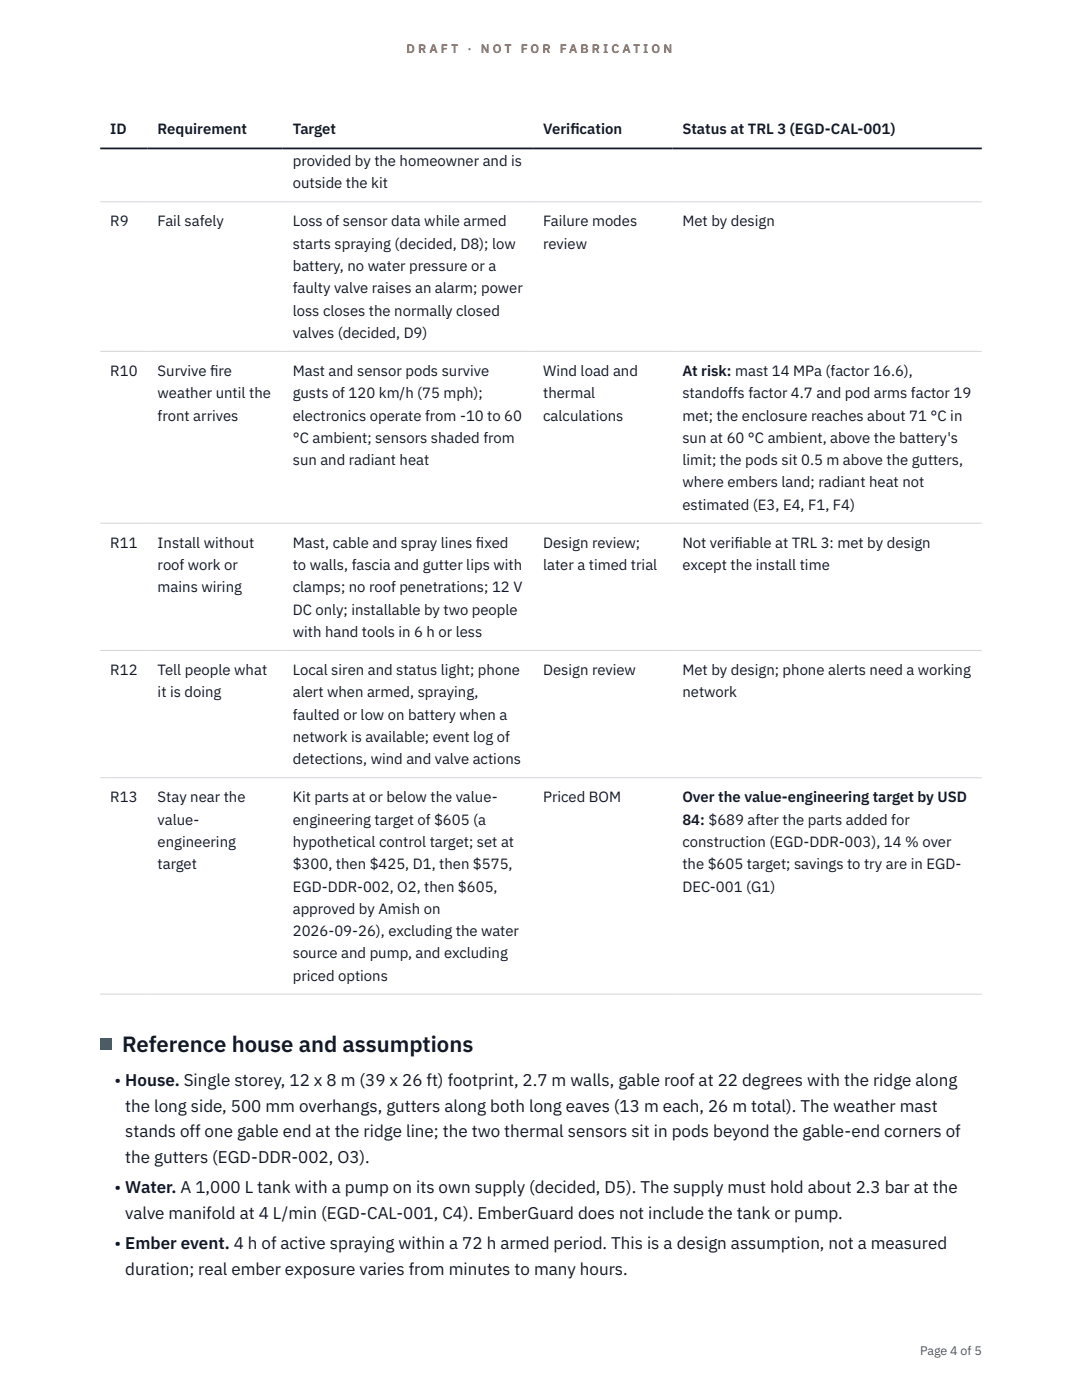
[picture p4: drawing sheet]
<svg xmlns="http://www.w3.org/2000/svg" width="216mm" height="279mm" viewBox="0 0 216 279" stroke-linecap="round" stroke-linejoin="round" font-family="sans-serif">
<defs><g id="words">
<text font-size="4.4" fill="#111827" x="24.4" y="209.9">Reference house and assumptions</text>
<g font-size="3.4" fill="#111827">
<text x="22.9" y="216.8">• House. Single storey, 12 x 8 m (39 x 26 ft) footprint, 2.7 m walls, gable roof at 22 degrees with the ridge along</text>
<text x="25" y="221.9">the long side, 500 mm overhangs, gutters along both long eaves (13 m each, 26 m total). The weather mast</text>
<text x="25" y="227">stands off one gable end at the ridge line; the two thermal sensors sit in pods beyond the gable-end corners of</text>
<text x="25" y="232">the gutters (EGD-DDR-002, O3).</text>
<text x="22.9" y="238.1">• Water. A 1,000 L tank with a pump on its own supply (decided, D5). The supply must hold about 2.3 bar at the</text>
<text x="25" y="243.2">valve manifold at 4 L/min (EGD-CAL-001, C4). EmberGuard does not include the tank or pump.</text>
<text x="22.9" y="249.3">• Ember event. 4 h of active spraying within a 72 h armed period. This is a design assumption, not a measured</text>
<text x="25" y="254.4">duration; real ember exposure varies from minutes to many hours.</text>
</g>
<g font-size="3" fill="#111827">
<text x="22" y="26.8">ID</text>
<text x="31.5" y="26.8">Requirement</text>
<text x="58.4" y="26.8">Target</text>
<text x="108.4" y="26.8">Verif</text>
<text x="113.8" y="26.8">ication</text>
<text x="136.2" y="26.8">Status at TRL 3 (EGD-CAL-001)</text>
<text x="58.4" y="33.1">provided by the homeowner and is</text>
<text x="58.4" y="37.6">outside the kit</text>
<text x="22" y="45.2">R9</text>
<text x="31.5" y="45.2">Fail safely</text>
<text x="58.4" y="45.2">Loss of sensor data while armed</text>
<text x="108.4" y="45.2">Failure modes</text>
<text x="136.2" y="45.2">Met by design</text>
<text x="58.4" y="49.6">starts spraying (decided, D8); low</text>
<text x="108.4" y="49.6">review</text>
<text x="58.4" y="54.1">battery, no water pressure or a</text>
<text x="58.4" y="58.5">faulty valve raises an alarm; power</text>
<text x="58.4" y="63">loss closes the normally closed</text>
<text x="58.4" y="67.4">valves (decided, D9)</text>
<text x="22" y="75">R10</text>
<text x="31.5" y="75">Survive f</text>
<text x="41.9" y="75">ire</text>
<text x="58.4" y="75">Mast and sensor pods survive</text>
<text x="108.4" y="75">Wind load and</text>
<text x="136.2" y="75">At risk: mast 14 MPa (factor 16.6),</text>
<text x="31.5" y="79.5">weather until the</text>
<text x="31.5" y="83.9">front arrives</text>
<text x="58.4" y="79.5">gusts of 120 km/h (75 mph);</text>
<text x="58.4" y="83.9">electronics operate from -10 to 60</text>
<text x="108.4" y="79.5">thermal</text>
<text x="108.4" y="83.9">calculations</text>
<text x="136.2" y="79.5">standoffs factor 4.7 and pod arms factor 19</text>
<text x="136.2" y="83.9">met; the enclosure reaches about 71 °C in</text>
<text x="58.4" y="88.4">°C ambient; sensors shaded from</text>
<text x="136.2" y="88.4">sun at 60 °C ambient, above the battery's</text>
<text x="58.4" y="92.8">sun and radiant heat</text>
<text x="136.2" y="92.8">limit; the pods sit 0.5 m above the gutters,</text>
<text x="136.2" y="97.3">where embers land; radiant heat not</text>
<text x="136.2" y="101.7">estimated (E3, E4, F1, F4)</text>
<text x="22" y="109.3">R11</text>
<text x="31.5" y="109.3">Install without</text>
<text x="31.5" y="113.8">roof work or</text>
<text x="58.4" y="109.3">Mast, cable and spray lines f</text>
<text x="58.4" y="113.8">to walls, fascia and gutter lips with</text>
<text x="95" y="109.3">ixed</text>
<text x="108.4" y="109.3">Design review;</text>
<text x="108.4" y="113.8">later a timed trial</text>
<text x="136.2" y="109.3">Not verif</text>
<text x="136.2" y="113.8">except the install time</text>
<text x="146.6" y="109.3">iable at TRL 3: met by design</text>
<text x="31.5" y="118.2">mains wiring</text>
<text x="58.4" y="118.2">clamps; no roof penetrations; 12 V</text>
<text x="58.4" y="122.7">DC only; installable by two people</text>
<text x="58.4" y="127.1">with hand tools in 6 h or less</text>
<text x="22" y="134.7">R12</text>
<text x="31.5" y="134.7">Tell people what</text>
<text x="58.4" y="134.7">Local siren and status light; phone</text>
<text x="108.4" y="134.7">Design review</text>
<text x="136.2" y="134.7">Met by design; phone alerts need a working</text>
<text x="31.5" y="139.2">it is doing</text>
<text x="58.4" y="139.2">alert when armed, spraying,</text>
<text x="58.4" y="143.6">faulted or low on battery when a</text>
<text x="136.2" y="139.2">network</text>
<text x="58.4" y="148.1">network is available; event log of</text>
<text x="58.4" y="152.5">detections, wind and valve actions</text>
<text x="22" y="160.1">R13</text>
<text x="31.5" y="160.1">Stay near the</text>
<text x="58.4" y="160.1">Kit parts at or below the value-</text>
<text x="108.4" y="160.1">Priced BOM</text>
<text x="136.2" y="160.1">Over the value-engineering target by USD</text>
<text x="31.5" y="164.6">value-</text>
<text x="58.4" y="164.6">engineering target of $605 (a</text>
<text x="136.2" y="164.6">84: $689 after the parts added for</text>
<text x="31.5" y="169">engineering</text>
<text x="31.5" y="173.5">target</text>
<text x="58.4" y="169">hypothetical control target; set at</text>
<text x="58.4" y="173.5">$300, then $425, D1, then $575,</text>
<text x="136.2" y="169">construction (EGD-DDR-003), 14 % over</text>
<text x="136.2" y="173.5">the $605 target; savings to try are in EGD-</text>
<text x="58.4" y="177.9">EGD-DDR-002, O2, then $605,</text>
<text x="136.2" y="177.9">DEC-001 (G1)</text>
<text x="58.4" y="182.4">approved by Amish on</text>
<text x="58.4" y="186.8">2026-09-26), excluding the water</text>
<text x="58.4" y="191.3">source and pump, and excluding</text>
<text x="58.4" y="195.7">priced options</text>
</g>
<g font-size="2.5" fill="#b45309">
<text x="81.1" y="10.5">D R A F T</text>
<text x="93.3" y="10.5">·</text>
<text x="95.9" y="10.5">N O T</text>
<text x="103.9" y="10.5">F O R</text>
<text x="111.7" y="10.5">F A B R I C A T I O N</text>
</g>
<text font-size="2.5" fill="#4b5563" x="183.6" y="270.3">Page 4 of 5</text>
</g></defs>
<path d="M20 40.3h175.9M20 70.1h175.9M20 104.4h175.9M20 129.8h175.9M20 155.2h175.9M20 198.4h175.9" fill="none" stroke="#d1d5db" stroke-width=".2"/>
<path d="M20 29.6h175.9" fill="none" stroke="#111827" stroke-width=".35"/>
<path d="M20 207.3h2.2v2.2h-2.2z" fill="#0f766e"/>
<use href="#words"/>
</svg>
